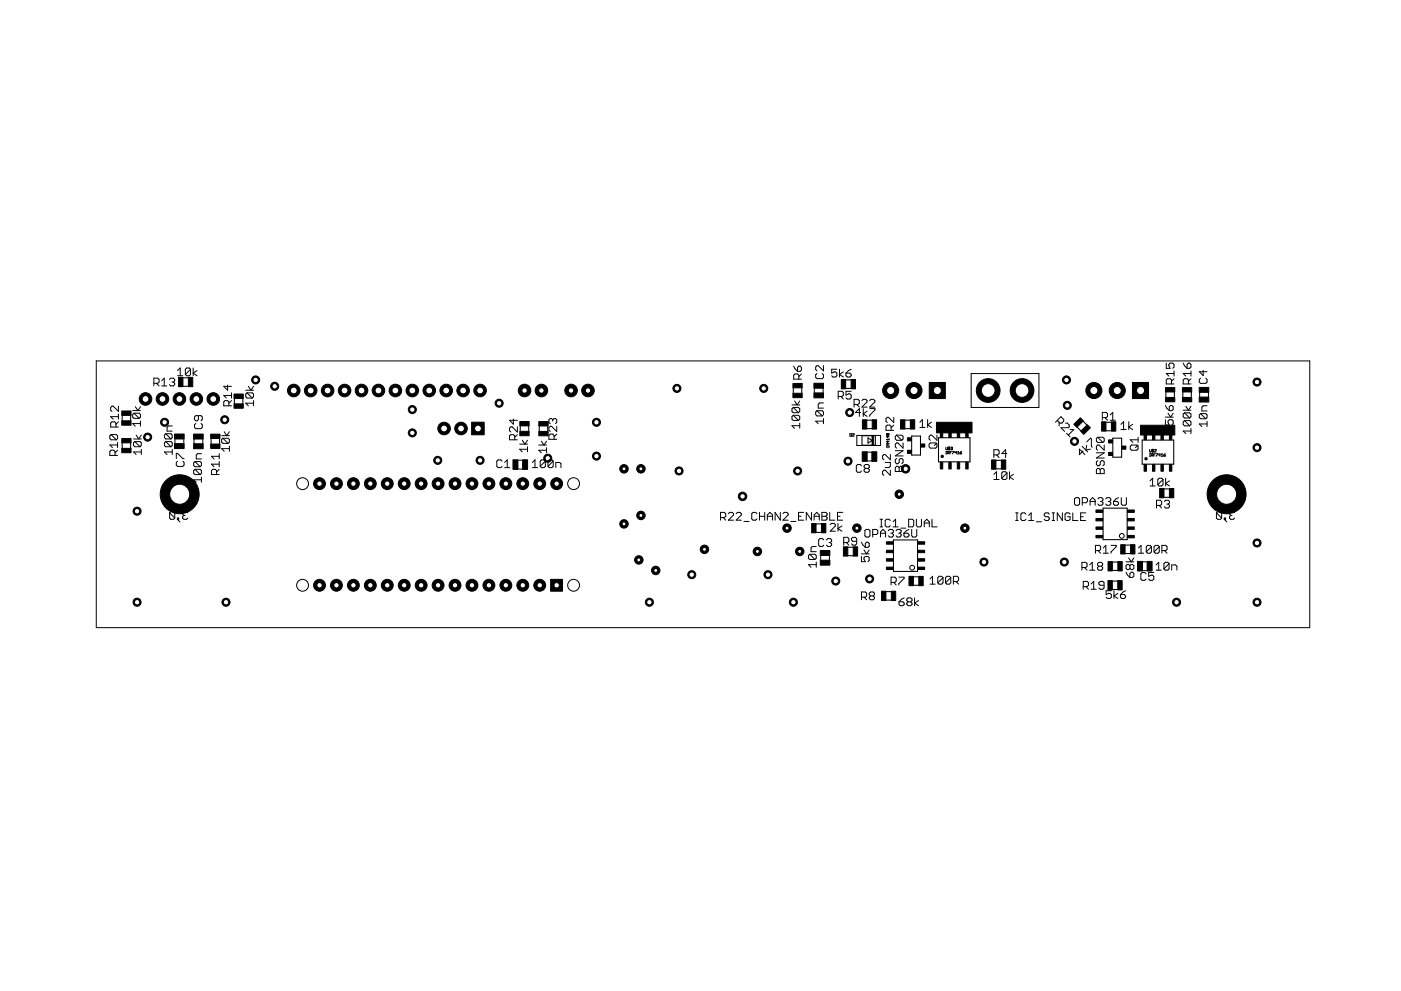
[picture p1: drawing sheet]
<svg xmlns="http://www.w3.org/2000/svg" width="420mm" height="297mm" viewBox="0 0 420 297" stroke-linecap="round" stroke-linejoin="round" font-family="sans-serif">
<path d="M280.8 126.6h10.7v3.2h-10.7zM342 127.5h10.3v2.9h-10.3zM165.1 173.7h3.6v3.5h-3.6z" fill="#000" stroke="#000" stroke-width=".3"/>
<circle cx="166.9" cy="175.4" r=".8" fill="#fff" stroke="#000" stroke-width=".3"/>
<circle cx="161.9" cy="175.4" r="1.78" fill="#000" stroke="#000" stroke-width=".3"/>
<circle cx="161.9" cy="175.4" r=".8" fill="#fff" stroke="#000" stroke-width=".3"/>
<circle cx="156.8" cy="175.4" r="1.78" fill="#000" stroke="#000" stroke-width=".3"/>
<circle cx="156.8" cy="175.4" r=".8" fill="#fff" stroke="#000" stroke-width=".3"/>
<circle cx="151.7" cy="175.4" r="1.78" fill="#000" stroke="#000" stroke-width=".3"/>
<circle cx="151.7" cy="175.4" r=".8" fill="#fff" stroke="#000" stroke-width=".3"/>
<circle cx="146.6" cy="175.4" r="1.78" fill="#000" stroke="#000" stroke-width=".3"/>
<circle cx="146.6" cy="175.4" r=".8" fill="#fff" stroke="#000" stroke-width=".3"/>
<circle cx="141.5" cy="175.4" r="1.78" fill="#000" stroke="#000" stroke-width=".3"/>
<circle cx="141.5" cy="175.4" r=".8" fill="#fff" stroke="#000" stroke-width=".3"/>
<circle cx="136.5" cy="175.4" r="1.78" fill="#000" stroke="#000" stroke-width=".3"/>
<circle cx="136.5" cy="175.4" r=".8" fill="#fff" stroke="#000" stroke-width=".3"/>
<circle cx="131.4" cy="175.4" r="1.78" fill="#000" stroke="#000" stroke-width=".3"/>
<circle cx="131.4" cy="175.4" r=".8" fill="#fff" stroke="#000" stroke-width=".3"/>
<circle cx="126.3" cy="175.4" r="1.78" fill="#000" stroke="#000" stroke-width=".3"/>
<circle cx="126.3" cy="175.4" r=".8" fill="#fff" stroke="#000" stroke-width=".3"/>
<circle cx="121.2" cy="175.4" r="1.78" fill="#000" stroke="#000" stroke-width=".3"/>
<circle cx="121.2" cy="175.4" r=".8" fill="#fff" stroke="#000" stroke-width=".3"/>
<circle cx="116.1" cy="175.4" r="1.78" fill="#000" stroke="#000" stroke-width=".3"/>
<circle cx="116.1" cy="175.4" r=".8" fill="#fff" stroke="#000" stroke-width=".3"/>
<circle cx="111.1" cy="175.4" r="1.78" fill="#000" stroke="#000" stroke-width=".3"/>
<circle cx="111.1" cy="175.4" r=".8" fill="#fff" stroke="#000" stroke-width=".3"/>
<circle cx="106" cy="175.4" r="1.78" fill="#000" stroke="#000" stroke-width=".3"/>
<circle cx="106" cy="175.4" r=".8" fill="#fff" stroke="#000" stroke-width=".3"/>
<circle cx="100.9" cy="175.4" r="1.78" fill="#000" stroke="#000" stroke-width=".3"/>
<circle cx="100.9" cy="175.4" r=".8" fill="#fff" stroke="#000" stroke-width=".3"/>
<circle cx="95.8" cy="175.4" r="1.78" fill="#000" stroke="#000" stroke-width=".3"/>
<circle cx="95.8" cy="175.4" r=".8" fill="#fff" stroke="#000" stroke-width=".3"/>
<circle cx="166.9" cy="145" r="1.78" fill="#000" stroke="#000" stroke-width=".3"/>
<circle cx="166.9" cy="145" r=".8" fill="#fff" stroke="#000" stroke-width=".3"/>
<circle cx="161.9" cy="145" r="1.78" fill="#000" stroke="#000" stroke-width=".3"/>
<circle cx="161.9" cy="145" r=".8" fill="#fff" stroke="#000" stroke-width=".3"/>
<circle cx="156.8" cy="145" r="1.78" fill="#000" stroke="#000" stroke-width=".3"/>
<circle cx="156.8" cy="145" r=".8" fill="#fff" stroke="#000" stroke-width=".3"/>
<circle cx="151.7" cy="145" r="1.78" fill="#000" stroke="#000" stroke-width=".3"/>
<circle cx="151.7" cy="145" r=".8" fill="#fff" stroke="#000" stroke-width=".3"/>
<circle cx="146.6" cy="145" r="1.78" fill="#000" stroke="#000" stroke-width=".3"/>
<circle cx="146.6" cy="145" r=".8" fill="#fff" stroke="#000" stroke-width=".3"/>
<circle cx="141.5" cy="145" r="1.78" fill="#000" stroke="#000" stroke-width=".3"/>
<circle cx="141.5" cy="145" r=".8" fill="#fff" stroke="#000" stroke-width=".3"/>
<circle cx="136.5" cy="145" r="1.78" fill="#000" stroke="#000" stroke-width=".3"/>
<circle cx="136.5" cy="145" r=".8" fill="#fff" stroke="#000" stroke-width=".3"/>
<circle cx="131.4" cy="145" r="1.78" fill="#000" stroke="#000" stroke-width=".3"/>
<circle cx="131.4" cy="145" r=".8" fill="#fff" stroke="#000" stroke-width=".3"/>
<circle cx="126.3" cy="145" r="1.78" fill="#000" stroke="#000" stroke-width=".3"/>
<circle cx="126.3" cy="145" r=".8" fill="#fff" stroke="#000" stroke-width=".3"/>
<circle cx="121.2" cy="145" r="1.78" fill="#000" stroke="#000" stroke-width=".3"/>
<circle cx="121.2" cy="145" r=".8" fill="#fff" stroke="#000" stroke-width=".3"/>
<circle cx="116.1" cy="145" r="1.78" fill="#000" stroke="#000" stroke-width=".3"/>
<circle cx="116.1" cy="145" r=".8" fill="#fff" stroke="#000" stroke-width=".3"/>
<circle cx="111.1" cy="145" r="1.78" fill="#000" stroke="#000" stroke-width=".3"/>
<circle cx="111.1" cy="145" r=".8" fill="#fff" stroke="#000" stroke-width=".3"/>
<circle cx="106" cy="145" r="1.78" fill="#000" stroke="#000" stroke-width=".3"/>
<circle cx="106" cy="145" r=".8" fill="#fff" stroke="#000" stroke-width=".3"/>
<circle cx="100.9" cy="145" r="1.78" fill="#000" stroke="#000" stroke-width=".3"/>
<circle cx="100.9" cy="145" r=".8" fill="#fff" stroke="#000" stroke-width=".3"/>
<circle cx="95.8" cy="145" r="1.78" fill="#000" stroke="#000" stroke-width=".3"/>
<circle cx="95.8" cy="145" r=".8" fill="#fff" stroke="#000" stroke-width=".3"/>
<path d="M278.7 114.6h4.8v4.9h-4.8z" fill="#000" stroke="#000" stroke-width=".3"/>
<circle cx="281.1" cy="117.1" r="1.21" fill="#fff" stroke="#000" stroke-width=".3"/>
<circle cx="274.1" cy="117.1" r="2.41" fill="#000" stroke="#000" stroke-width=".3"/>
<circle cx="274.1" cy="117.1" r="1.21" fill="#fff" stroke="#000" stroke-width=".3"/>
<circle cx="267.1" cy="117.1" r="2.41" fill="#000" stroke="#000" stroke-width=".3"/>
<circle cx="267.1" cy="117.1" r="1.21" fill="#fff" stroke="#000" stroke-width=".3"/>
<path d="M339.6 114.6h4.8v4.9h-4.8z" fill="#000" stroke="#000" stroke-width=".3"/>
<circle cx="342.1" cy="117.1" r="1.21" fill="#fff" stroke="#000" stroke-width=".3"/>
<circle cx="335.1" cy="117.1" r="2.41" fill="#000" stroke="#000" stroke-width=".3"/>
<circle cx="335.1" cy="117.1" r="1.21" fill="#fff" stroke="#000" stroke-width=".3"/>
<circle cx="328.1" cy="117.1" r="2.41" fill="#000" stroke="#000" stroke-width=".3"/>
<circle cx="328.1" cy="117.1" r="1.21" fill="#fff" stroke="#000" stroke-width=".3"/>
<circle cx="306.5" cy="117.1" r="3.6" fill="#000" stroke="#000" stroke-width=".3"/>
<circle cx="306.5" cy="117.1" r="2.05" fill="#fff" stroke="#000" stroke-width=".3"/>
<circle cx="296.4" cy="117.1" r="3.6" fill="#000" stroke="#000" stroke-width=".3"/>
<circle cx="296.4" cy="117.1" r="2.05" fill="#fff" stroke="#000" stroke-width=".3"/>
<path d="M141.4 126.6h3.8v3.7h-3.8z" fill="#000" stroke="#000" stroke-width=".3"/>
<circle cx="143.3" cy="128.4" r="1.02" fill="#fff" stroke="#000" stroke-width=".3"/>
<circle cx="138.3" cy="128.4" r="1.88" fill="#000" stroke="#000" stroke-width=".3"/>
<circle cx="138.3" cy="128.4" r="1.02" fill="#fff" stroke="#000" stroke-width=".3"/>
<circle cx="133.2" cy="128.4" r="1.88" fill="#000" stroke="#000" stroke-width=".3"/>
<circle cx="133.2" cy="128.4" r="1.02" fill="#fff" stroke="#000" stroke-width=".3"/>
<circle cx="176.3" cy="117.1" r="1.88" fill="#000" stroke="#000" stroke-width=".3"/>
<circle cx="176.3" cy="117.1" r=".8" fill="#fff" stroke="#000" stroke-width=".3"/>
<circle cx="171.3" cy="117.1" r="1.88" fill="#000" stroke="#000" stroke-width=".3"/>
<circle cx="171.3" cy="117.1" r=".8" fill="#fff" stroke="#000" stroke-width=".3"/>
<circle cx="162.4" cy="117.1" r="1.88" fill="#000" stroke="#000" stroke-width=".3"/>
<circle cx="162.4" cy="117.1" r=".8" fill="#fff" stroke="#000" stroke-width=".3"/>
<circle cx="157.3" cy="117.1" r="1.88" fill="#000" stroke="#000" stroke-width=".3"/>
<circle cx="157.3" cy="117.1" r=".8" fill="#fff" stroke="#000" stroke-width=".3"/>
<circle cx="144" cy="117.1" r="1.88" fill="#000" stroke="#000" stroke-width=".3"/>
<circle cx="144" cy="117.1" r="1.02" fill="#fff" stroke="#000" stroke-width=".3"/>
<circle cx="138.9" cy="117.1" r="1.88" fill="#000" stroke="#000" stroke-width=".3"/>
<circle cx="138.9" cy="117.1" r="1.02" fill="#fff" stroke="#000" stroke-width=".3"/>
<circle cx="133.8" cy="117.1" r="1.88" fill="#000" stroke="#000" stroke-width=".3"/>
<circle cx="133.8" cy="117.1" r="1.02" fill="#fff" stroke="#000" stroke-width=".3"/>
<circle cx="128.7" cy="117.1" r="1.88" fill="#000" stroke="#000" stroke-width=".3"/>
<circle cx="128.7" cy="117.1" r="1.02" fill="#fff" stroke="#000" stroke-width=".3"/>
<circle cx="123.7" cy="117.1" r="1.88" fill="#000" stroke="#000" stroke-width=".3"/>
<circle cx="123.7" cy="117.1" r="1.02" fill="#fff" stroke="#000" stroke-width=".3"/>
<circle cx="118.6" cy="117.1" r="1.88" fill="#000" stroke="#000" stroke-width=".3"/>
<circle cx="118.6" cy="117.1" r="1.02" fill="#fff" stroke="#000" stroke-width=".3"/>
<circle cx="113.5" cy="117.1" r="1.88" fill="#000" stroke="#000" stroke-width=".3"/>
<circle cx="113.5" cy="117.1" r="1.02" fill="#fff" stroke="#000" stroke-width=".3"/>
<circle cx="108.4" cy="117.1" r="1.88" fill="#000" stroke="#000" stroke-width=".3"/>
<circle cx="108.4" cy="117.1" r="1.02" fill="#fff" stroke="#000" stroke-width=".3"/>
<circle cx="103.3" cy="117.1" r="1.88" fill="#000" stroke="#000" stroke-width=".3"/>
<circle cx="103.3" cy="117.1" r="1.02" fill="#fff" stroke="#000" stroke-width=".3"/>
<circle cx="98.3" cy="117.1" r="1.88" fill="#000" stroke="#000" stroke-width=".3"/>
<circle cx="98.3" cy="117.1" r="1.02" fill="#fff" stroke="#000" stroke-width=".3"/>
<circle cx="93.2" cy="117.1" r="1.88" fill="#000" stroke="#000" stroke-width=".3"/>
<circle cx="93.2" cy="117.1" r="1.02" fill="#fff" stroke="#000" stroke-width=".3"/>
<circle cx="88.1" cy="117.1" r="1.88" fill="#000" stroke="#000" stroke-width=".3"/>
<circle cx="88.1" cy="117.1" r="1.02" fill="#fff" stroke="#000" stroke-width=".3"/>
<circle cx="64" cy="119.6" r="1.88" fill="#000" stroke="#000" stroke-width=".3"/>
<circle cx="64" cy="119.6" r="1.02" fill="#fff" stroke="#000" stroke-width=".3"/>
<circle cx="58.9" cy="119.6" r="1.88" fill="#000" stroke="#000" stroke-width=".3"/>
<circle cx="58.9" cy="119.6" r="1.02" fill="#fff" stroke="#000" stroke-width=".3"/>
<circle cx="53.8" cy="119.6" r="1.88" fill="#000" stroke="#000" stroke-width=".3"/>
<circle cx="53.8" cy="119.6" r="1.02" fill="#fff" stroke="#000" stroke-width=".3"/>
<circle cx="48.7" cy="119.6" r="1.88" fill="#000" stroke="#000" stroke-width=".3"/>
<circle cx="48.7" cy="119.6" r="1.02" fill="#fff" stroke="#000" stroke-width=".3"/>
<circle cx="43.6" cy="119.6" r="1.88" fill="#000" stroke="#000" stroke-width=".3"/>
<circle cx="43.6" cy="119.6" r="1.02" fill="#fff" stroke="#000" stroke-width=".3"/>
<circle cx="53.9" cy="148.1" r="5.8" fill="#000" stroke="#000" stroke-width=".3"/>
<circle cx="53.9" cy="148.1" r="3" fill="#fff" stroke="#000" stroke-width=".3"/>
<circle cx="367.9" cy="148.1" r="5.8" fill="#000" stroke="#000" stroke-width=".3"/>
<circle cx="367.9" cy="148.1" r="3" fill="#fff" stroke="#000" stroke-width=".3"/>
<circle cx="289.4" cy="158.3" r="1.27" fill="#000" stroke="#000" stroke-width=".3"/>
<circle cx="289.4" cy="158.3" r=".59" fill="#fff" stroke="#000" stroke-width=".3"/>
<circle cx="257" cy="158.3" r="1.27" fill="#000" stroke="#000" stroke-width=".3"/>
<circle cx="257" cy="158.3" r=".59" fill="#fff" stroke="#000" stroke-width=".3"/>
<circle cx="254.8" cy="123.7" r="1.21" fill="#000" stroke="#000" stroke-width=".3"/>
<circle cx="254.8" cy="123.7" r=".8" fill="#fff" stroke="#000" stroke-width=".3"/>
<circle cx="178.9" cy="126.6" r="1.21" fill="#000" stroke="#000" stroke-width=".3"/>
<circle cx="178.9" cy="126.6" r=".8" fill="#fff" stroke="#000" stroke-width=".3"/>
<circle cx="319.8" cy="113.9" r="1.21" fill="#000" stroke="#000" stroke-width=".3"/>
<circle cx="319.8" cy="113.9" r=".8" fill="#fff" stroke="#000" stroke-width=".3"/>
<circle cx="377" cy="162.8" r="1.21" fill="#000" stroke="#000" stroke-width=".3"/>
<circle cx="377" cy="162.8" r=".8" fill="#fff" stroke="#000" stroke-width=".3"/>
<circle cx="319.2" cy="168.5" r="1.21" fill="#000" stroke="#000" stroke-width=".3"/>
<circle cx="319.2" cy="168.5" r=".8" fill="#fff" stroke="#000" stroke-width=".3"/>
<circle cx="237.9" cy="180.5" r="1.21" fill="#000" stroke="#000" stroke-width=".3"/>
<circle cx="237.9" cy="180.5" r=".8" fill="#fff" stroke="#000" stroke-width=".3"/>
<circle cx="254.3" cy="138.2" r="1.21" fill="#000" stroke="#000" stroke-width=".3"/>
<circle cx="254.3" cy="138.2" r=".8" fill="#fff" stroke="#000" stroke-width=".3"/>
<circle cx="250.6" cy="174.2" r="1.21" fill="#000" stroke="#000" stroke-width=".3"/>
<circle cx="250.6" cy="174.2" r=".8" fill="#fff" stroke="#000" stroke-width=".3"/>
<circle cx="260.8" cy="173.5" r="1.21" fill="#000" stroke="#000" stroke-width=".3"/>
<circle cx="260.8" cy="173.5" r=".8" fill="#fff" stroke="#000" stroke-width=".3"/>
<circle cx="67.8" cy="180.5" r="1.21" fill="#000" stroke="#000" stroke-width=".3"/>
<circle cx="67.8" cy="180.5" r=".8" fill="#fff" stroke="#000" stroke-width=".3"/>
<circle cx="41.1" cy="180.5" r="1.21" fill="#000" stroke="#000" stroke-width=".3"/>
<circle cx="41.1" cy="180.5" r=".8" fill="#fff" stroke="#000" stroke-width=".3"/>
<circle cx="123.7" cy="122.8" r="1.21" fill="#000" stroke="#000" stroke-width=".3"/>
<circle cx="123.7" cy="122.8" r=".8" fill="#fff" stroke="#000" stroke-width=".3"/>
<circle cx="295.1" cy="168.5" r="1.21" fill="#000" stroke="#000" stroke-width=".3"/>
<circle cx="295.1" cy="168.5" r=".8" fill="#fff" stroke="#000" stroke-width=".3"/>
<circle cx="377" cy="180.5" r="1.21" fill="#000" stroke="#000" stroke-width=".3"/>
<circle cx="377" cy="180.5" r=".8" fill="#fff" stroke="#000" stroke-width=".3"/>
<circle cx="377" cy="114.5" r="1.21" fill="#000" stroke="#000" stroke-width=".3"/>
<circle cx="377" cy="114.5" r=".8" fill="#fff" stroke="#000" stroke-width=".3"/>
<circle cx="76.7" cy="113.9" r="1.21" fill="#000" stroke="#000" stroke-width=".3"/>
<circle cx="76.7" cy="113.9" r=".8" fill="#fff" stroke="#000" stroke-width=".3"/>
<circle cx="44.3" cy="131" r="1.21" fill="#000" stroke="#000" stroke-width=".3"/>
<circle cx="44.3" cy="131" r=".8" fill="#fff" stroke="#000" stroke-width=".3"/>
<circle cx="239.2" cy="141.2" r="1.21" fill="#000" stroke="#000" stroke-width=".3"/>
<circle cx="239.2" cy="141.2" r=".8" fill="#fff" stroke="#000" stroke-width=".3"/>
<circle cx="194.8" cy="180.5" r="1.21" fill="#000" stroke="#000" stroke-width=".3"/>
<circle cx="194.8" cy="180.5" r=".8" fill="#fff" stroke="#000" stroke-width=".3"/>
<circle cx="144" cy="138" r="1.21" fill="#000" stroke="#000" stroke-width=".3"/>
<circle cx="144" cy="138" r=".8" fill="#fff" stroke="#000" stroke-width=".3"/>
<circle cx="203.6" cy="141.2" r="1.21" fill="#000" stroke="#000" stroke-width=".3"/>
<circle cx="203.6" cy="141.2" r=".8" fill="#fff" stroke="#000" stroke-width=".3"/>
<circle cx="164.3" cy="137.4" r="1.21" fill="#000" stroke="#000" stroke-width=".3"/>
<circle cx="164.3" cy="137.4" r=".8" fill="#fff" stroke="#000" stroke-width=".3"/>
<circle cx="320.1" cy="121.5" r="1.21" fill="#000" stroke="#000" stroke-width=".3"/>
<circle cx="320.1" cy="121.5" r=".8" fill="#fff" stroke="#000" stroke-width=".3"/>
<circle cx="49.4" cy="126.6" r="1.21" fill="#000" stroke="#000" stroke-width=".3"/>
<circle cx="49.4" cy="126.6" r=".8" fill="#fff" stroke="#000" stroke-width=".3"/>
<circle cx="82.4" cy="115.8" r="1.21" fill="#000" stroke="#000" stroke-width=".3"/>
<circle cx="82.4" cy="115.8" r=".8" fill="#fff" stroke="#000" stroke-width=".3"/>
<circle cx="123.7" cy="129.8" r="1.21" fill="#000" stroke="#000" stroke-width=".3"/>
<circle cx="123.7" cy="129.8" r=".8" fill="#fff" stroke="#000" stroke-width=".3"/>
<circle cx="131.3" cy="138" r="1.21" fill="#000" stroke="#000" stroke-width=".3"/>
<circle cx="131.3" cy="138" r=".8" fill="#fff" stroke="#000" stroke-width=".3"/>
<circle cx="178.9" cy="136.7" r="1.21" fill="#000" stroke="#000" stroke-width=".3"/>
<circle cx="178.9" cy="136.7" r=".8" fill="#fff" stroke="#000" stroke-width=".3"/>
<circle cx="203" cy="116.4" r="1.21" fill="#000" stroke="#000" stroke-width=".3"/>
<circle cx="203" cy="116.4" r=".8" fill="#fff" stroke="#000" stroke-width=".3"/>
<circle cx="229" cy="116.4" r="1.21" fill="#000" stroke="#000" stroke-width=".3"/>
<circle cx="229" cy="116.4" r=".8" fill="#fff" stroke="#000" stroke-width=".3"/>
<circle cx="230.3" cy="172.3" r="1.21" fill="#000" stroke="#000" stroke-width=".3"/>
<circle cx="230.3" cy="172.3" r=".8" fill="#fff" stroke="#000" stroke-width=".3"/>
<circle cx="207.5" cy="172.3" r="1.21" fill="#000" stroke="#000" stroke-width=".3"/>
<circle cx="207.5" cy="172.3" r=".8" fill="#fff" stroke="#000" stroke-width=".3"/>
<circle cx="41.1" cy="153.2" r="1.21" fill="#000" stroke="#000" stroke-width=".3"/>
<circle cx="41.1" cy="153.2" r=".8" fill="#fff" stroke="#000" stroke-width=".3"/>
<circle cx="377" cy="134.2" r="1.21" fill="#000" stroke="#000" stroke-width=".3"/>
<circle cx="377" cy="134.2" r=".8" fill="#fff" stroke="#000" stroke-width=".3"/>
<circle cx="352.8" cy="180.5" r="1.21" fill="#000" stroke="#000" stroke-width=".3"/>
<circle cx="352.8" cy="180.5" r=".8" fill="#fff" stroke="#000" stroke-width=".3"/>
<circle cx="149.7" cy="120.9" r="1.21" fill="#000" stroke="#000" stroke-width=".3"/>
<circle cx="149.7" cy="120.9" r=".8" fill="#fff" stroke="#000" stroke-width=".3"/>
<circle cx="67.4" cy="125.8" r="1.21" fill="#000" stroke="#000" stroke-width=".3"/>
<circle cx="67.4" cy="125.8" r=".8" fill="#fff" stroke="#000" stroke-width=".3"/>
<circle cx="196.7" cy="171" r="1.27" fill="#000" stroke="#000" stroke-width=".3"/>
<circle cx="196.7" cy="171" r=".59" fill="#fff" stroke="#000" stroke-width=".3"/>
<circle cx="269.7" cy="148.1" r="1.27" fill="#000" stroke="#000" stroke-width=".3"/>
<circle cx="269.7" cy="148.1" r=".59" fill="#fff" stroke="#000" stroke-width=".3"/>
<circle cx="191.6" cy="167.8" r="1.27" fill="#000" stroke="#000" stroke-width=".3"/>
<circle cx="191.6" cy="167.8" r=".59" fill="#fff" stroke="#000" stroke-width=".3"/>
<circle cx="227.1" cy="165.3" r="1.27" fill="#000" stroke="#000" stroke-width=".3"/>
<circle cx="227.1" cy="165.3" r=".59" fill="#fff" stroke="#000" stroke-width=".3"/>
<circle cx="239.8" cy="165.3" r="1.27" fill="#000" stroke="#000" stroke-width=".3"/>
<circle cx="239.8" cy="165.3" r=".59" fill="#fff" stroke="#000" stroke-width=".3"/>
<circle cx="187.1" cy="157" r="1.27" fill="#000" stroke="#000" stroke-width=".3"/>
<circle cx="187.1" cy="157" r=".59" fill="#fff" stroke="#000" stroke-width=".3"/>
<circle cx="187.1" cy="140.5" r="1.27" fill="#000" stroke="#000" stroke-width=".3"/>
<circle cx="187.1" cy="140.5" r=".59" fill="#fff" stroke="#000" stroke-width=".3"/>
<circle cx="192.2" cy="140.5" r="1.27" fill="#000" stroke="#000" stroke-width=".3"/>
<circle cx="192.2" cy="140.5" r=".59" fill="#fff" stroke="#000" stroke-width=".3"/>
<circle cx="192.2" cy="154.5" r="1.27" fill="#000" stroke="#000" stroke-width=".3"/>
<circle cx="192.2" cy="154.5" r=".59" fill="#fff" stroke="#000" stroke-width=".3"/>
<circle cx="236" cy="158.3" r="1.27" fill="#000" stroke="#000" stroke-width=".3"/>
<circle cx="236" cy="158.3" r=".59" fill="#fff" stroke="#000" stroke-width=".3"/>
<circle cx="211.3" cy="164.7" r="1.27" fill="#000" stroke="#000" stroke-width=".3"/>
<circle cx="211.3" cy="164.7" r=".59" fill="#fff" stroke="#000" stroke-width=".3"/>
<circle cx="322.2" cy="132.3" r="1.21" fill="#000" stroke="#000" stroke-width=".3"/>
<circle cx="322.2" cy="132.3" r=".8" fill="#fff" stroke="#000" stroke-width=".3"/>
<circle cx="271.6" cy="140.5" r="1.27" fill="#000" stroke="#000" stroke-width=".3"/>
<circle cx="271.6" cy="140.5" r=".8" fill="#fff" stroke="#000" stroke-width=".3"/>
<circle cx="222.7" cy="148.8" r="1.27" fill="#000" stroke="#000" stroke-width=".3"/>
<circle cx="222.7" cy="148.8" r=".8" fill="#fff" stroke="#000" stroke-width=".3"/>
<g fill="none" stroke="#000" stroke-width=".32">
<path d="M54.9 113.2h1.6M54.9 115.8h1.6M70.3 119.4v1.7M72.8 119.4v1.7M237.9 116.2v1.7M240.5 116.2v1.7M253.6 116.4h1.6M253.6 113.9h1.6M349.7 117.5v1.6M352.2 117.5v1.6M354.7 117.5v1.6M357.3 117.5v1.6"/>
<path d="M36.6 124.5v1.6M36.6 132.7v1.7M39.2 124.5v1.6M39.2 132.7v1.7M63.3 131.5v1.6M65.8 131.5v1.6M156 127.7v1.6M158.6 127.7v1.6M161.7 127.7v1.6M164.3 127.7v1.6M258.5 130.6h4v2.8h-4zM259.9 125.9h1.7"/>
<path d="M259.9 128.5h1.7M260.3 131.2l1.2 .8-1.2 .8zM271.4 125.9h1.6M271.4 128.5h1.6M273.4 130.7h2.7v5.7h-2.7zM281.5 131.2h9.4v7.2h-9.4zM298.7 138h1.6M323 128l1.2 1.2M324.8 126.2l1.2 1.2M331.7 126.6h1.6M331.7 129.1h1.6M333.7 131.3h2.7v5.7h-2.7z"/>
<path d="M342.5 131.9h9.5v7.2h-9.5zM244.7 159.6h1.7M244.7 157h1.7M298.7 140.5h1.6M330.8 152.3h7.2v9.5h-7.2zM349.1 149.1h1.6M349.1 146.5h1.6M254.2 166.6h1.7M254.2 164h1.7M265.7 179.9h1.6M265.7 177.3h1.6M267.9 161.8h7.3v9.5h-7.3z"/>
<path d="M273.9 172.9h1.6M273.9 175.4h1.6M333.6 171h1.6M333.6 168.5h1.6M333.6 174.2h1.6M333.6 176.7h1.6M337.4 165.9h1.6M337.4 163.4h1.6"/>
</g>
<g fill="none" stroke="#000" stroke-width=".3">
<path d="M28.9 108.2h363.9v79.9h-363.9zM46.1 114.9h1.2l.4-.4v-.8l-.4-.4h-1.2v2.4M46.9 114.9l.8 .8M48.5 114.1l.8-.8v2.4M48.5 115.7h1.5M50.8 113.7l.4-.4h.8l.4 .4v.4l-.4 .4M51.6 114.5h.4M52 114.5l.4 .4v.4l-.4 .4h-.8l-.4-.4M53.3 111.1l.7-.8v2.3M53.3 112.6h1.5M57.1 110.7v1.5l-.3 .4h-.8l-.4-.4M57.1 110.7l-.3-.4h-.8l-.4 .4v1.5"/>
<path d="M57.1 110.7l-1.5 1.5M57.9 110.3v2.3M59.1 111.1l-1.2 .7 1.2 .8M68.3 115.4v1.6l-1.2-1.2h2.3M69.4 118.5h-2.3l.8 .8M69.4 117.8v1.5M73.7 117h2.3M74.1 117.8h1.5l.4 .3v.8l-.4 .4M74.1 117.8l-.4 .3v.8l.4 .4h1.5M74.1 117.8l1.5 1.5M74.5 115.8l.7 1.2 .8-1.2M238 109.7l.4 .8 .8 .8"/>
<path d="M239.6 113.6v-1.1l-.4-.4h-.8l-.4 .4v1.1h2.3M239.6 109.7h.4l.3 .5v.7l-.3 .4h-.8v-1.1zM240.3 112.1l-.7 .8M244.2 116.3v1.5M245 112l-.4 .3v.8l.4 .4h1.6l.4-.4v-.8l-.4-.3M246.8 116.3v1.5M247 109.6v1.6l-1.6-1.6h-.4l-.4 .4v.8l.4 .4M251 110.7h-1.6v1.1l.8-.3h.4l.4 .3v.8l-.4 .4h-.8l-.4-.4M251.4 118.8h1.1l.4-.4v-.7l-.4-.4h-1.1v2.3M251.8 110.7v2.3M252.2 118.8l.7 .8M252.9 111.5l-1.1 .7 1.1 .8"/>
<path d="M253.7 111.8h1.2l.4 .4v.4l-.4 .4h-.8l-.4-.4zM255.3 117.3h-1.6v1.1l.8-.4h.4l.4 .4v.8l-.4 .4h-.8l-.4-.4M255.3 110.7l-.8 .4-.8 .7M291.3 112h20.3v10.1h-20.3zM349.8 108.8v1.6h1.1l-.4-.8v-.4l.4-.4h.8l.4 .4v.8l-.4 .4M351.3 115.1v-1.2l-.4-.4h-.8l-.3 .4v1.2h2.3M352.1 112h-2.3l.7 .7M352.1 113.5l-.8 .8M352.1 111.2v1.5M354.8 108.8l.4 .8 .8 .8M356 109.2l.4-.4h.4l.4 .4v.8l-.4 .4h-.8zM356.4 115.1v-1.2l-.4-.4h-.8l-.4 .4v1.2h2.4"/>
<path d="M357.2 112h-2.4l.8 .7M357.2 113.5l-.8 .8M357.2 111.2v1.5M359.8 117.6v1.5M360 113.4l-.3 .3v.8l.3 .4h1.6l.4-.4v-.8l-.4-.3M360.8 111v1.6l-1.1-1.2h2.3M362.4 117.6v1.4M33.3 130.3l-.4 .4v.7l.4 .4h1.6M33.3 130.3h1.6l.4 .4v.7l-.4 .4M33.3 130.3l1.6 1.5M34.5 136.5v-1.2l-.4-.4h-.8l-.4 .4v1.2h2.4M34.8 128v-1.2l-.4-.4h-.8l-.4 .4v1.2h2.3"/>
<path d="M35.3 133.4h-2.4l.8 .8M35.3 134.9l-.8 .8M35.3 132.6v1.6M35.5 121.8v1.5l-1.5-1.5h-.4l-.4 .4v.7l.4 .4M35.5 126.4l-.7 .8M35.5 124.9h-2.3l.8 .7M35.5 124.1v1.5M39.8 123.1h2.3M40 131.6h2.4M40.2 123.8h1.5l.4 .4v.8l-.4 .4M40.2 123.8l-.4 .4v.8l.4 .4h1.5M40.2 123.8l1.5 1.6"/>
<path d="M40.4 132.4h1.6l.4 .3v.8l-.4 .4M40.4 132.4l-.4 .3v.8l.4 .4h1.6M40.4 132.4l1.6 1.5M40.6 121.9l.8 1.2 .7-1.2M40.8 130.4l.8 1.2 .8-1.2M42.1 127h-2.3l.8 .7M42.1 126.2v1.5M42.4 135.5h-2.4l.8 .7M42.4 134.7v1.5M49.7 130h1.6l.3 .4v.8l-.3 .4M49.7 132.4l-.4 .3v.8l.4 .4h1.6M49.7 132.4h1.6l.3 .3v.8l-.3 .4"/>
<path d="M49.7 130l-.4 .4v.8l.4 .4h1.6M49.7 132.4l1.6 1.5M49.7 130l1.6 1.6M51.6 135.5h-2.3l.8 .7M51.6 134.7v1.5M51.6 127.7h-1.1l-.4 .4v1.1h1.5M52.5 131.5v1.5M52.9 137.5v-1.6h.4l1.5 1.6h.4M53.3 138.2l-.4 .4v.8l.4 .4h1.5l.4-.4v-.8l-.4-.4M55.1 131.5v1.5M58.2 131.6v1.4M58.5 138.3h1.5l.4 .4v.8l-.4 .4"/>
<path d="M58.5 138.3l-.4 .4v.8l.4 .4h1.5M58.5 138.3l1.5 1.6M58.7 126.9l-.4 .4v.8l.4 .4h1.6l.4-.4v-.8l-.4-.4M59.5 124.6v1.2l-.4 .3h-.4l-.4-.3v-.8l.4-.4h1.6l.4 .4v.8l-.4 .3M60.4 136h-1.2l-.3 .4v1.2h1.5M60.8 131.5v1.5M65.7 139.1h-2.3l.8 .8M65.7 136v1.6M65.7 138.3v1.6M65.7 136.8h-2.3l.8 .8M66.5 130.6h2.3M66.8 131.4h1.6l.4 .3v.8l-.4 .4"/>
<path d="M66.8 131.4l-.3 .3v.8l.3 .4h1.6M66.8 131.4l1.6 1.5M67.2 129.4l.8 1.2 .8-1.2M68.6 121.6v-1.1l-.3-.4h-.8l-.4 .4v1.1h2.3M68.8 134.5h-2.3l.7 .8M68.8 133.7v1.6M69.4 120.1l-.8 .8M76 120.9h-2.3l.8 .7M76 120.1v1.5M150.6 138.2l-.4-.4h-.8l-.4 .4v1.6l.4 .4h.8l.4-.4M151.3 138.6l.8-.8v2.4M154 125.6v1.5l-1.2-1.1h2.4"/>
<path d="M154.4 131.8v-1.1l-.4-.4h-.8l-.4 .4v1.1h2.4M155.2 127.9v1.6l-1.6-1.6h-.4l-.4 .4v.8l.4 .4M155.2 130.3l-.8 .7M155.3 137.9h1.5M155.9 133.1h2.3M156.6 132l.8 1.1 .8-1.1M158.2 134.7h-2.3l.7 .7M158.2 133.9v1.5M159.7 138.6l.7-.8v2.4M161.6 133.4h2.3M162.3 132.2l.8 1.2 .8-1.2M163.6 138.2l-.4-.4h-.8l-.4 .4v1.6"/>
<path d="M163.6 138.2v1.6l-.4 .4h-.8l-.4-.4M163.6 138.2l-1.6 1.6M163.9 135h-2.3l.7 .7M163.9 134.2v1.5M165.8 125.8l-.4-.4h-.4l-.4 .4v.8l.4 .4M165.8 125.8l.4-.4h.4l.4 .4v.8l-.4 .4M165.8 125.8v.4M165.9 138.2l-.4-.4h-.8l-.4 .4v1.6M165.9 138.2v1.6l-.4 .4h-.8l-.4-.4M165.9 138.2l-1.6 1.6M166.2 131.7v-1.2l-.4-.4h-.8l-.4 .4v1.2h2.4M167 127.8v1.5l-1.6-1.5h-.4l-.4 .4v.7l.4 .4"/>
<path d="M167 130.1l-.8 .8M237.5 121.4h2.3M237.9 122.1h1.6l.3 .4v.8l-.3 .4M237.9 124.5h1.6l.3 .4v.7l-.3 .4M237.9 124.5l-.4 .4v.7l.4 .4h1.6M237.9 122.1l-.4 .4v.8l.4 .4h1.6M237.9 124.5l1.6 1.5M237.9 122.1l1.6 1.6M238.3 120.2l.8 1.2 .7-1.2M239.8 127.6h-2.3l.8 .8M239.8 126.8v1.6M245 123.1l-.4 .4v.8l.4 .4h1.6"/>
<path d="M245 123.1h1.6l.4 .4v.8l-.4 .4M245 123.1l1.6 1.6M247 125.5v1.5M247 126.2h-2.4l.8 .8M247 120.8h-1.2l-.4 .4v1.1h1.6M254.9 130l.5 .1-.1 .6h-.4zM255.7 130.1h.5l-.5 .6h.5M256.1 121.2h1.2l.4-.3v-.8l-.4-.4h-1.2v2.3M256.9 121.2l.8 .8M257 130.5h7.1v3h-7.1zM258.1 123.7h-1.5l1.1-1.2v2.3M258.4 139.6l-.4-.4h-.8l-.4 .4v1.6l.4 .4h.8l.4-.4"/>
<path d="M258.5 120.1l.4-.4h.8l.3 .4v.4l-1.5 1.5h1.5M258.9 122.5v2.3M260 138.2h1.5M260 135.5h1.5M260.1 123.3l-1.2 .7 1.2 .8M260.8 120.1l.4-.4h.8l.4 .4v.4l-1.6 1.5h1.6M260.8 122.5h1.6v.4l-1.6 1.5v.4M265.5 138.6h1.5v1.2l-.4 .3h-1.1M265.9 132.9h.7l-.7 .6h.7M266.2 130.1h-.3l.1 .4 .2-.2M266.2 130.1h.4l-.1 .4-.3-.2M266.2 132.2v.5l-.3-.4h.7"/>
<path d="M266.2 130.1v.2M266.2 130.7v.5l-.3-.4h.7M266.6 133.9h-.7l.2 .3M266.6 131.4v.6M266.6 133.7v.5M266.6 131.7h-.7l.2 .3M267 136.2v1.6l-1.5-1.6h-.4l-.4 .5v.7l.4 .4M267.3 129v-1.2l-.4-.4h-.8l-.4 .4v1.2h2.3M268 125.1v1.5l-1.5-1.5h-.4l-.4 .4v.8l.4 .3M268 127.4l-.7 .8M268.5 135.1h2.3l-2.3 1.6h2.3M268.9 130.4h1.5l.4 .4v.8l-.4 .4"/>
<path d="M268.9 137.4l-.4 .4v.8l.4 .4h.4l.4-.4v-.8l.3-.4h.4l.4 .4v.8l-.4 .4M268.9 139.8h.4l.4 .4 .3-.4h.4l.4 .4v1.1h-2.3v-1.1zM268.9 130.4l-.4 .4v.8l.4 .4h1.5M268.9 130.4l1.5 1.6M270.8 132.8v1.5l-1.5-1.5h-.4l-.4 .3v.8l.4 .4M275.9 126.6l.7-.8v2.3M275.9 128.1h1.5M278.2 125.8v2.3M278.6 133.1l.4-.3h1.6l.4 .3v.8l-.4 .4h-1.6l-.4-.4zM279.4 126.6l-1.2 .7 1.2 .8M281 130.4v1.6l-1.6-1.6h-.4l-.4 .4v.8l.4 .4M281 132.8l-.8 .7"/>
<path d="M283.7 134l.1 .8 .4-.1v-.7M283.7 136.1h.2M283.7 135.3h.2M283.8 135.3v.8M284.1 135.8l.5-.1-.1-.4h-.4v.8M284.4 135.8l.2 .3M284.6 133.9v1M284.9 134.2l-.4-.2-.1 .3 .5 .4h-.5M284.9 135.7h.3M285.2 134.2l.3-.2v.4M285.4 135.3h-.5v.8M285.4 134.4h.1"/>
<path d="M285.5 134.4v.4l-.3-.1M285.6 135.3h.6l-.6 .8M286.9 135.7h-.5l.4-.4v.8M287.1 136.1h.6M287.1 135.6l.3-.3v.8M287.9 135.7h.4l.1 .2-.4 .2zM288.4 135.3l-.5 .4M298.1 136.4h1.2l.3-.4v-.8l-.3-.4h-1.2v2.3M298.9 136.4l.7 .7M302 136h-1.6l1.2-1.2v2.3M317.1 126l.8 .8h.6l.5-.5v-.6l-.8-.8-1.7 1.7M317.6 126.6v1.1"/>
<path d="M319.6 126.8h.5l.6 .6v.5l-.3 .3h-2.2l1.1 1.1M319.8 129.9l1.1 1.1M320.9 128.8h1.1l-1.6 1.6M324.5 133.8l1.7 1.6M324.8 135.2l-1.1 1.1v-1.7l1.7 1.7M325.9 133.5l-.3 1.4 1.4-.3M325.9 132.4l1.1-1.1 .3 .3v2.2l.3 .3M328.8 135.7h2.4l-2.4 1.6h2.4M329.2 131.1l-.4 .3v.8l.4 .4h1.6M329.2 138.1l-.4 .4v.7l.4 .4h.4l.4-.4v-.7l.4-.4h.4l.4 .4v.7l-.4 .4M329.2 131.1h1.6l.4 .3v.8l-.4 .4M329.2 131.1l1.6 1.5"/>
<path d="M330.6 125.2h1.1l.4-.4v-.8l-.4-.4h-1.1v2.4M331.2 133.4v1.6l-1.6-1.6h-.4l-.4 .4v.8l.4 .4M331.4 125.2l.7 .8M332.9 124.4l.8-.8v2.4M332.9 126h1.6M336.2 127.2l.8-.8v2.4M336.2 128.8h1.5M338.5 126.4v2.4M339 133.8l.3-.4h1.6l.4 .4v.8l-.4 .4h-1.6l-.3-.4zM339.7 127.2l-1.2 .8 1.2 .8M341.3 131.1v1.5M341.3 133.4l-.8 .8"/>
<path d="M341.3 131.8h-2.3l.7 .8M344.8 134.7l.1 .8 .4-.1v-.7M344.8 136.8h.2M344.8 136h.2M344.9 136v.8M345.2 136.5h.4l.2-.4-.6-.1v.8M345.5 136.5l.3 .3M345.8 134.6v1M346 134.9l-.4-.2-.1 .3 .5 .4h-.5M346 136.4h.3M346.2 134.9h.6l-.6 .6h.6M346.5 136h-.5v.8"/>
<path d="M346.8 136h.5l-.5 .8M348 136.4h-.5l.4-.4v.8M348.3 136.8h.5M348.3 136.2l.2-.2v.8M349 136.4h.4l.1 .2-.4 .2zM349.5 125h2.3M349.5 136l-.5 .4M349.5 125.8v1.6h1.2l-.4-.8v-.4l.4-.4h.8l.3 .4v.8l-.3 .4M349.5 121.5l.4 .8 .8 .8M350.3 123.9l.8 1.1 .7-1.1M350.7 121.9l.4-.4h.4l.3 .4v.8l-.3 .4h-.8zM354.8 123h2.4"/>
<path d="M355.2 123.7l-.4 .4v.8l.4 .4h1.6M355.2 126.1l-.4 .4v.7l.4 .4h1.6M355.2 123.7h1.6l.4 .4v.8l-.4 .4M355.2 126.1h1.6l.4 .4v.7l-.4 .4M355.2 126.1l1.6 1.5M355.2 123.7l1.6 1.6M355.6 121.8l.8 1.2 .8-1.2M357.2 128.4v1.6M357.2 129.2h-2.4l.8 .8M360 124l-.3 .4v.7l.3 .4h1.6M360 124h1.6l.4 .4v.7l-.4 .4M360 124l1.6 1.5"/>
<path d="M362 121.6h-1.2l-.4 .4v1.2h1.6M362 126.3v1.6M362 127.1h-2.3l.7 .8M50.9 153.7v1.6l.3 .4h.8l.4-.4M50.9 153.7l.3-.4h.8l.4 .4v1.6M50.9 153.7l1.5 1.6M53.2 155.3h.4v.4h-.4zM53.2 155.7l.8 .7M55.1 154.5l-.3 .4v.4l.3 .4h.8l.4-.4M55.1 154.5h.4M56.3 153.7l-.4-.4h-.8l-.3 .4v.4l.3 .4M58.5 140.7l-.4 .4v.8l.4 .3h1.5"/>
<path d="M58.5 140.7h1.5l.4 .4v.8l-.4 .3M58.5 140.7l1.5 1.5M60.4 143.8h-2.3l.8 .8M60.4 143v1.6M65 142.2v-1.1l-.4-.4h-.8l-.4 .4v1.1h2.3M65.7 140.7l-.7 .8M151.3 140.2h1.6M155.3 140.6h1.5M159.7 140.2h1.5M166.7 140.2v-1.6h1.2l.3 .4v1.2M216.1 155.1h1.2l.4-.4v-.7l-.4-.4h-1.2v2.3M216.9 155.1l.8 .8"/>
<path d="M218.4 154l.4-.4h.8l.4 .4v.3l-1.6 1.6h1.6M220.8 154l.3-.4h.8l.4 .4v.3l-1.5 1.6h1.5M223.1 156.3h1.6M227 154l-.4-.4h-.8l-.4 .4v1.5l.4 .4h.8l.4-.4M227.8 153.6v2.3M227.8 154.7h1.5M229.3 153.6v2.3M230.1 154.7h1.6M230.1 155.9v-1.6l.8-.7 .8 .7v1.6M234 153.6v2.3l-1.5-2.3v2.3M234.8 154l.4-.4h.8l.4 .4v.3l-1.6 1.6h1.6M237.1 156.3h1.6"/>
<path d="M239.5 154.7h.8M241 153.6h-1.5v2.3h1.5M243.4 153.6v2.3l-1.6-2.3v2.3M244.2 155.9v-1.6l.7-.7 .8 .7v1.6M244.2 154.7h1.5M246.5 153.6h1.1l.5 .4v.3l-.5 .4 .5 .4v.4l-.5 .4h-1.1zM246.5 154.7h1.1M248.8 153.6v2.3h1.6M249 157.3l.4-.4h.7l.4 .4v.3l-1.5 1.6h1.5M251.2 154.7h.7M251.3 156.9v2.3M252.5 157.6l-1.2 .8 1.2 .8"/>
<path d="M252.7 153.6h-1.5v2.3h1.5M259.5 140.4l-.4-.4v-.4l.4-.4h.8l.4 .4v.4l-.4 .4M259.5 140.4l-.4 .4v.4l.4 .4h.8l.4-.4v-.4l-.4-.4M259.5 140.4h.8M259.8 158.7h.7l.4 .4v1.5l-.4 .4h-.7l-.4-.4v-1.5zM263.9 157.9h.8M263.9 155.6h.8M264.1 159.8h1.5M264.3 155.6v2.3M266.4 159.1l.4-.4h.7l.4 .4v.3l-.4 .4M267 156l-.4-.4h-.7l-.4 .4v1.5l.4 .4h.7l.4-.4M267 140.9v1.6l-1.5-1.6h-.4l-.4 .4v.8l.4 .4"/>
<path d="M267.2 159.8h.3M267.5 159.8l.4 .4v.4l-.4 .4h-.7l-.4-.4M267.8 157.9h1.5M267.8 156.4l.8-.8v2.3M268.7 159.1l.4-.4h.8l.4 .4v.3l-.4 .4M269.5 159.8h.4M269.7 140.2v1.1M269.9 159.8l.4 .4v.4l-.4 .4h-.8l-.4-.4M270.2 158.3h1.5M271.1 159.8h1.1l.4 .4v.4l-.4 .4h-.7l-.4-.4zM272.5 155.6h1.1l.4 .4v1.5l-.4 .4h-1.1zM272.6 158.7l-.8 .4-.7 .7"/>
<path d="M273.4 158.7v1.9l.4 .4h.8l.3-.4v-1.9M274.8 155.6v1.9l.4 .4h.8l.4-.4v-1.9M277.2 157.9v-1.5l.7-.8 .8 .8v1.5M277.2 156.8h1.5M279.5 155.6v2.3h1.5M298.1 142.2l.8-.8v2.3M298.1 143.7h1.5M302 141.8v1.5l-.4 .4h-.8l-.4-.4M302 141.8l-.4-.4h-.8l-.4 .4v1.5M302 141.8l-1.6 1.5M302.7 141.4v2.3M303.9 142.2l-1.2 .8 1.2 .7"/>
<path d="M304.6 156h.8M304.6 153.7h.8M305 153.7v2.3M307.7 154.1l-.4-.4h-.8l-.3 .4v1.5l.3 .4h.8l.4-.4M308.5 156h1.5M308.5 154.5l.7-.8v2.3M310.8 156.4h1.6M314.7 154.1l-.4-.4h-.8l-.3 .4v.4l.3 .4h.8l.4 .4v.3l-.4 .4h-.8l-.3-.4M315.5 156h.8M315.5 153.7h.8M315.9 153.7v2.3M318.6 153.7v2.3l-1.5-2.3v2.3"/>
<path d="M320.9 154.1l-.4-.4h-.7l-.4 .4v1.5l.4 .4h.7l.4-.4v-.7h-.7M321.7 153.7v2.3h1.6M322.6 149.2h.8l.4 .3v1.6l-.4 .3h-.8l-.4-.3v-1.6zM324.1 154.9h.7M324.6 150.7h1.1l.4-.4v-.8l-.4-.3h-1.1v2.2M325.6 153.7h-1.5v2.3h1.5M326.9 151.4v-1.5l.8-.7 .7 .7v1.5M326.9 150.3h1.5M328.8 140.8l.4-.4h.4l.4 .4 .4-.4h.4l.4 .4v1.2h-2.4zM329.2 149.5l.4-.3h.8l.4 .3v.4l-.4 .4M330 140.8v1.2M330 150.3h.4"/>
<path d="M330.4 150.3l.4 .4v.4l-.4 .3h-.8l-.4-.3M331.6 149.5l.4-.3h.7l.4 .3v.4l-.4 .4M332.4 150.3h.3M332.7 150.3l.4 .4v.4l-.4 .3h-.7l-.4-.3M333.9 150.3h1.2l.3 .4v.4l-.3 .3h-.8l-.4-.3zM335.4 149.2l-.7 .3-.8 .8M336.3 149.2v1.9l.4 .3h.7l.4-.3v-1.9M344.9 144.1l.8-.8v2.4M344.9 145.7h1.5M346.8 151.5h1.2l.4-.4v-.8l-.4-.4h-1.2v2.4M347.6 151.5l.8 .8M348.8 143.7v1.6l-.4 .4h-.8l-.4-.4"/>
<path d="M348.8 143.7l-.4-.4h-.8l-.4 .4v1.6M348.8 143.7l-1.6 1.6M349.2 150.3l.4-.4h.7l.4 .4v.4l-.4 .4M349.6 143.3v2.4M349.9 151.1h.4M350.3 151.1l.4 .4v.4l-.4 .4h-.7l-.4-.4M350.7 144.1l-1.1 .8 1.1 .8M364.8 153.7v1.6l.4 .4h.8l.4-.4M364.8 153.7l.4-.4h.8l.4 .4v1.6M364.8 153.7l1.6 1.6M367.2 155.3h.3v.4h-.3zM367.2 155.7l.7 .7"/>
<path d="M369.1 154.5l-.4 .4v.4l.4 .4h.8l.4-.4M369.1 154.5h.4M370.3 153.7l-.4-.4h-.8l-.4 .4v.4l.4 .4M242.8 166.1h1.6l.4 .4v.8l-.4 .4M242.8 166.1l-.3 .4v.8l.3 .4h1.6M242.8 166.1l1.6 1.6M244.8 163.8h-1.2l-.4 .4v1.2h1.6M244.8 169.2h-2.3l.7 .8M244.8 168.5v1.5M246.1 166.5v1.5M247.1 161.8l-.4-.4h-.8l-.4 .4v1.6l.4 .4h.8l.4-.4M247.8 161.8l.4-.4h.8l.4 .4v.4l-.4 .4"/>
<path d="M248.6 162.6h.4M248.8 166.4v1.6M249 162.6l.4 .4v.4l-.4 .4h-.8l-.4-.4M253 162.6h1.2l.4-.4v-.7l-.4-.4h-1.2v2.3M253.8 162.6l.8 .8M256.9 162.2h-1.1l-.4-.4v-.3l.4-.4h.7l.4 .4v1.5l-.4 .4h-.7l-.4-.4M258.3 166.8v1.6h1.2l-.4-.8v-.4l.4-.4h.8l.4 .4v.8l-.4 .4M258.3 162.5l.4 .8 .8 .8M258.3 166h2.4M258.4 179h1.1l.4-.4v-.8l-.4-.4h-1.1v2.4M259.1 164.8l.8 1.2 .8-1.2M259.1 179l.8 .8"/>
<path d="M259.5 162.9l.4-.4h.4l.4 .4v.8l-.4 .4h-.8zM261.1 178.6l-.4-.4v-.4l.4-.4h.8l.4 .4v.4l-.4 .4M261.1 178.6l-.4 .4v.4l.4 .4h.8l.4-.4v-.4l-.4-.4M261.1 178.6h.8M261.7 160.2h1.2l.3-.4v-.7l-.3-.4h-1.2v2.3M264.1 161v-1.6l.7-.7 .8 .7v1.6M267.2 174.6h1.2l.4-.4v-.8l-.4-.4h-1.2v2.3M268 174.6l.8 .7M269.6 173h1.5v.4l-1.5 1.5v.4M271.2 179.2l-.8 .4-.8 .8M274.3 179.2v2.3M278.9 173.5l.8-.8v2.4"/>
<path d="M278.9 175.1h1.6M282.8 173.1v1.6l-.4 .4h-.8l-.4-.4M282.8 173.1l-.4-.4h-.8l-.4 .4v1.6M282.8 173.1l-1.6 1.6M285.1 173.1v1.6l-.3 .4h-.8l-.4-.4M285.1 173.1l-.3-.4h-.8l-.4 .4v1.6M285.1 173.1l-1.5 1.6M285.9 174.3h1.2l.4-.4v-.8l-.4-.4h-1.2v2.4M286.7 174.3l.8 .8M324.5 170.1h1.1l.4-.4v-.7l-.4-.4h-1.1v2.3M324.9 175.8h1.1l.4-.4v-.8l-.4-.3h-1.1v2.3M325.2 170.1l.8 .8"/>
<path d="M325.6 175.8l.8 .8M326.8 169.3l.8-.7v2.3M326.8 170.9h1.6M327.2 175l.8-.7v2.3M327.2 176.6h1.6M328.5 165h1.2l.4-.3v-.8l-.4-.4h-1.2v2.3M329.3 165l.8 .8M329.5 169.7l-.4-.4v-.3l.4-.4h.8l.4 .4v.3l-.4 .4M329.5 169.7l-.4 .4v.4l.4 .4h.8l.4-.4v-.4l-.4-.4M329.5 169.7h.8M330.9 164.3l.7-.8v2.3M330.9 165.8h1.5"/>
<path d="M331.1 175.4h-1.2l-.4-.4v-.4l.4-.3h.8l.4 .3v1.6l-.4 .4h-.8l-.4-.4M333.2 163.5h1.6v.4l-1.6 1.5v.4M333.3 177.1h-1.6v1.1l.8-.4h.4l.4 .4v.8l-.4 .4h-.8l-.4-.4M334.1 177.1v2.3M335.2 177.8l-1.1 .8 1.1 .8M336 178.2h1.2l.4 .4v.4l-.4 .4h-.8l-.4-.4zM337.6 177.1l-.8 .3-.8 .8M337.7 168.4h2.3M337.7 171.5l.4 .8 .8 .8M338.5 167.2l.8 1.2 .7-1.2M338.9 169.6l-.4-.4h-.4l-.4 .4v.7l.4 .4h.4l.4-.4M338.9 169.6l.4-.4h.3l.4 .4v.7l-.4 .4h-.3l-.4-.4"/>
<path d="M338.9 171.9l.4-.4h.3l.4 .4v.8l-.4 .4h-.7zM338.9 169.6v.7M341.4 165.8h1.6M341.4 164.3l.8-.8v2.3M342.5 168.4h1.6M342.6 171h1.5M343.7 172l-.4-.4h-.8l-.4 .4v1.5l.4 .4h.8l.4-.4M345.3 163.9l-.4-.4h-.8l-.3 .4v1.5M345.3 163.9v1.5l-.4 .4h-.8l-.3-.4M345.3 163.9l-1.5 1.5M346 171.6h-1.5v1.2l.7-.4h.5l.3 .4v.7l-.3 .4h-.8l-.4-.4M346.7 170.9h1.6"/>
<path d="M346.7 169.3l.8-.7v2.3M347.7 163.9l-.4-.4h-.8l-.4 .4v1.5M347.7 163.9v1.5l-.4 .4h-.8l-.4-.4M347.7 163.9l-1.6 1.5M348.4 165h1.2l.4-.3v-.8l-.4-.4h-1.2v2.3M349.2 165l.8 .8M350.6 169l-.4-.4h-.8l-.3 .4v1.5M350.6 169v1.5l-.4 .4h-.8l-.3-.4M350.6 169l-1.5 1.5M351.4 170.9v-1.6h1.2l.4 .4v1.2M269.6 180.4h1.2l.4 .4v.4l-.4 .3h-.8l-.4-.3zM272.3 180.4l-.4 .4v.4l.4 .3h.8l.4-.3v-.4l-.4-.4"/>
<path d="M272.3 180.4h.8M272.3 180.4l-.4-.4v-.4l.4-.4h.8l.4 .4v.4l-.4 .4M275.5 180l-1.2 .8 1.2 .7"/>
<circle cx="90.7" cy="145" r="1.78"/>
<circle cx="172" cy="145" r="1.78"/>
<circle cx="90.7" cy="175.4" r="1.78"/>
<circle cx="172" cy="175.4" r="1.78"/>
<circle cx="273.6" cy="170.2" r=".72"/>
<circle cx="336.4" cy="160.6" r=".72"/>
</g>
<g fill="none" stroke="#000" stroke-width=".42">
<circle cx="282.6" cy="136.8" r=".3"/>
<circle cx="343.7" cy="137.5" r=".3"/>
</g>
<g fill="#000" stroke="#000" stroke-width=".3">
<path d="M53.6 113.1h1.3v2.8h-1.3zM56.5 113.1h1.3v2.8h-1.3zM70.2 118.1h2.8v1.3h-2.8zM237.8 114.9h2.8v1.3h-2.8zM237.8 117.9h2.8v1.3h-2.8zM244.1 114.9h2.9v1.5h-2.9zM244.1 117.8h2.9v1.5h-2.9zM252.3 113.7h1.3v2.8h-1.3zM255.2 113.7h1.4v2.8h-1.4zM349.5 119.1h2.8v1.3h-2.8zM349.5 116.2h2.8v1.3h-2.8zM354.6 119.1h2.8v1.3h-2.8z"/>
<path d="M354.6 116.2h2.8v1.3h-2.8zM359.6 119h2.9v1.5h-2.9zM359.6 116.1h2.9v1.5h-2.9zM36.5 131.4h2.8v1.3h-2.8zM36.5 134.4h2.8v1.3h-2.8zM36.5 123.2h2.8v1.3h-2.8zM36.5 126.1h2.8v1.3h-2.8zM52.3 133h2.9v1.5h-2.9zM52.3 130.1h2.9v1.5h-2.9zM58.1 130.1h2.8v1.5h-2.8zM58.1 133h2.8v1.5h-2.8zM63.2 133.1h2.8v1.3h-2.8z"/>
<path d="M63.2 130.1h2.8v1.3h-2.8zM70.2 121.1h2.8v1.3h-2.8zM153.8 137.8h1.5v2.9h-1.5zM156.7 137.8h1.5v2.9h-1.5zM155.9 129.3h2.8v1.3h-2.8zM155.9 126.3h2.8v1.4h-2.8zM161.6 126.4h2.8v1.3h-2.8zM161.6 129.3h2.8v1.3h-2.8zM258.6 125.8h1.3v2.8h-1.3zM258.6 135.4h1.5v2.9h-1.5zM261.5 130.6h.4v2.8h-.4zM261.6 125.8h1.3v2.8h-1.3z"/>
<path d="M261.5 135.4h1.5v2.9h-1.5zM270.1 125.8h1.3v2.8h-1.3zM272.1 135h1.2v.9h-1.2zM272.1 131.2h1.2v.9h-1.2zM273 125.8h1.3v2.8h-1.3zM276.2 133.1h1.1v.9h-1.1zM282 138.5h.7v2.1h-.7zM282 129.1h.7v2h-.7zM284.5 138.5h.8v2.1h-.8zM284.5 129.1h.8v2h-.8zM287.1 138.5h.7v2.1h-.7zM287.1 129.1h.7v2h-.7z"/>
<path d="M289.6 138.5h.7v2.1h-.7zM289.6 129.1h.7v2h-.7zM297.4 137.9h1.3v2.8h-1.3zM300.3 137.9h1.3v2.8h-1.3zM324 125.2l.9 .9-2 2-.9-.9zM324.1 129.3l2-2 .9 .9-2 2zM330.4 126.4h1.3v2.8h-1.3zM332.5 135.6h1.2v.9h-1.2zM332.5 131.8h1.2v1h-1.2zM333.3 126.4h1.3v2.8h-1.3zM336.5 133.7h1.2v.9h-1.2zM343.1 139.2h.7v2h-.7z"/>
<path d="M343.1 129.8h.7v2h-.7zM345.6 139.2h.8v2h-.8zM345.6 129.8h.8v2h-.8zM348.2 139.2h.7v2h-.7zM348.2 129.8h.7v2h-.7zM350.7 139.2h.7v2h-.7zM350.7 129.8h.7v2h-.7zM243.4 156.9h1.3v2.8h-1.3zM246.4 156.9h1.3v2.8h-1.3zM328.7 157.9h2v.8h-2zM328.7 155.4h2v.7h-2zM328.7 152.9h2v.7h-2z"/>
<path d="M338.1 157.9h2.1v.8h-2.1zM338.1 155.4h2.1v.7h-2.1zM338.1 152.9h2.1v.7h-2.1zM347.8 146.4h1.3v2.8h-1.3zM350.7 146.4h1.3v2.8h-1.3zM246 165h2.9v1.5h-2.9zM246 167.9h2.9v1.5h-2.9zM252.9 163.9h1.4v2.8h-1.4zM255.9 163.9h1.3v2.8h-1.3zM264.4 177.2h1.3v2.8h-1.3zM265.8 170h2.1v.7h-2.1zM265.8 167.5h2.1v.7h-2.1z"/>
<path d="M265.8 164.9h2.1v.8h-2.1zM265.8 162.4h2.1v.7h-2.1zM267.3 177.2h1.3v2.8h-1.3zM272.6 172.8h1.3v2.8h-1.3zM275.5 172.8h1.4v2.8h-1.4zM275.3 170h2v.7h-2zM275.3 167.5h2v.7h-2zM275.3 164.9h2v.8h-2zM275.3 162.4h2v.7h-2zM328.7 160.5h2v.7h-2zM332.3 174h1.3v2.8h-1.3zM332.3 168.3h1.3v2.8h-1.3z"/>
<path d="M335.2 174h1.3v2.8h-1.3zM335.2 168.3h1.3v2.8h-1.3zM336.1 163.3h1.3v2.8h-1.3zM338.1 160.5h2.1v.7h-2.1zM339 163.3h1.4v2.8h-1.4zM341.1 168.3h1.5v2.9h-1.5zM344 168.3h1.5v2.9h-1.5z"/>
</g>
</svg>
